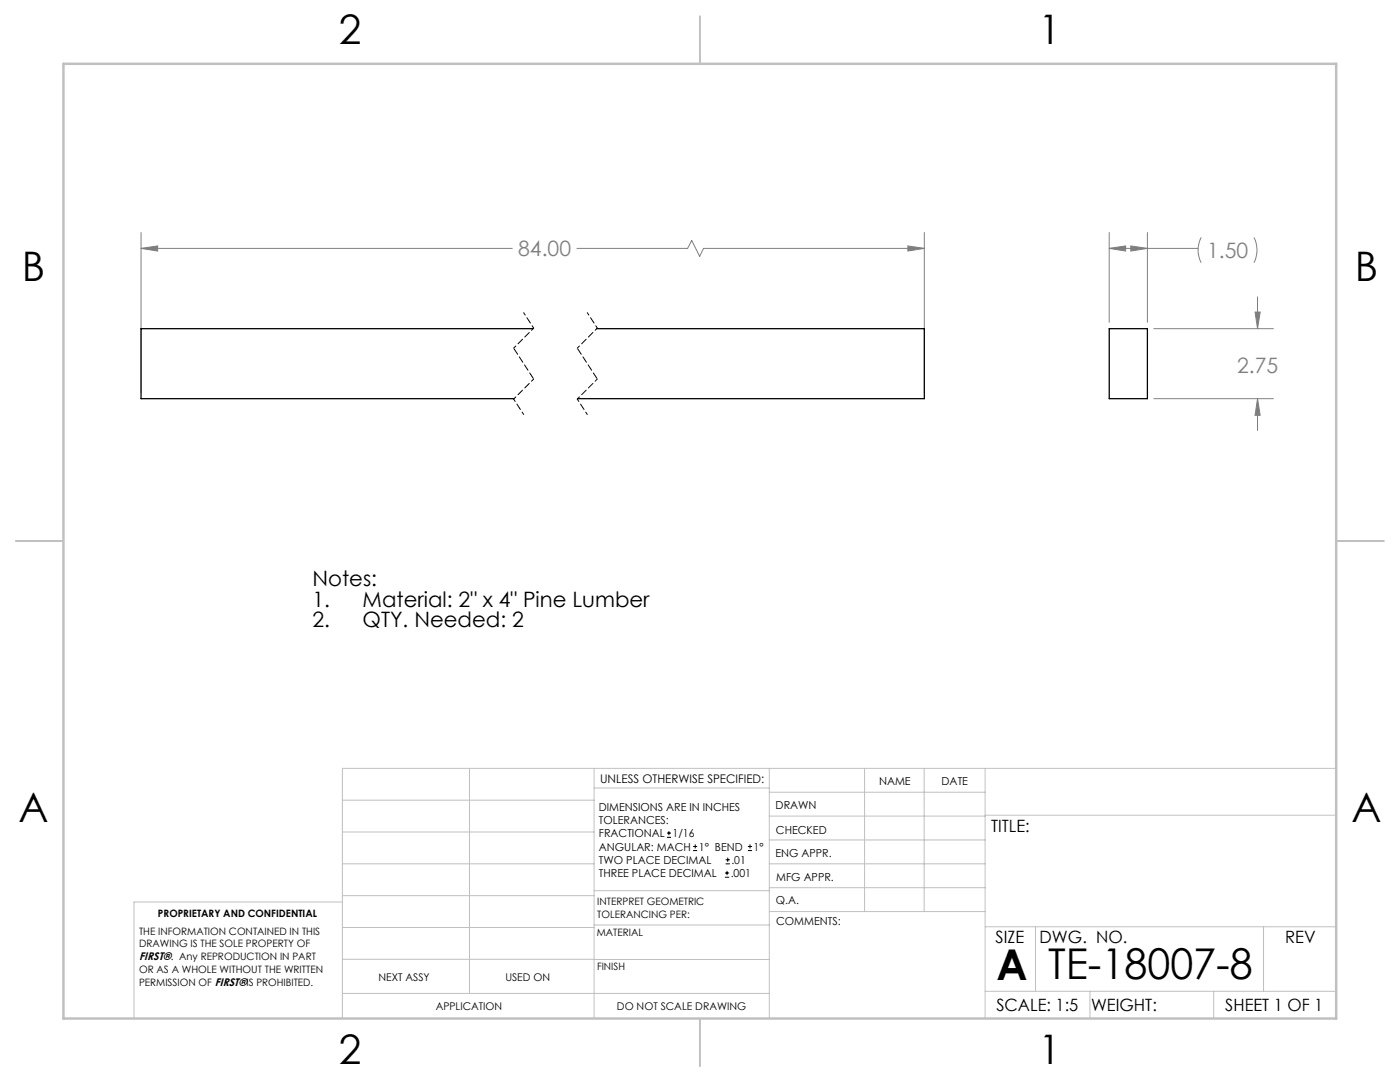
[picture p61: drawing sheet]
<svg xmlns="http://www.w3.org/2000/svg" width="279mm" height="216mm" viewBox="0 0 279 216" stroke-linecap="round" stroke-linejoin="round" font-family="sans-serif">
<defs><g id="words">
<g font-size="8.5">
<text x="198.9" y="195.5">A</text>
<text x="209.2" y="195.4">TE-18007-8</text>
</g>
<g font-size="8.1">
<text x="67.6" y="8.9">2</text>
<text x="207.3" y="8.9">1</text>
<text x="4.4" y="56.2">B</text>
<text x="270.4" y="56.2">B</text>
<text x="3.7" y="164.1">A</text>
<text x="269.7" y="164.1">A</text>
<text x="67.6" y="212.4">2</text>
<text x="207.3" y="212.4">1</text>
</g>
<g font-size="4.2" fill="#808080">
<text x="103.4" y="51.2">84.00</text>
<text x="240.9" y="51.5">1.50</text>
<text x="246.9" y="74.4">2.75</text>
</g>
<g font-size="4.2">
<text x="62.4" y="116.8">Notes:</text>
<text x="62.4" y="121">1.</text>
<text x="62.4" y="125.2">2.</text>
<text x="72.4" y="121">Material: 2&quot; x 4&quot; Pine Lumber</text>
<text x="72.4" y="125.2">QTY. Needed: 2</text>
</g>
<g font-size="3.4">
<text x="197.8" y="166">TITLE:</text>
<text x="198.7" y="188.1">SIZE</text>
<text x="207.5" y="188.1">DWG. NO.</text>
<text x="256.5" y="188.2">REV</text>
<text x="198.8" y="201.7">SCALE: 1:5</text>
<text x="217.7" y="201.8">WEIGHT:</text>
<text x="244.5" y="201.7">SHEET 1 OF 1</text>
</g>
<text font-size="2.4" x="119.8" y="156.2">UNLESS OTHERWISE SPECIFIED:</text>
<g font-size="2.2">
<text x="119.5" y="161.8">DIMENSIONS ARE IN INCHES</text>
<text x="154.8" y="161.4">DRAWN</text>
<text x="175.4" y="156.6">NAME</text>
<text x="187.9" y="156.7">DATE</text>
<text x="119.5" y="164.4">TOLERANCES:</text>
<text x="119.5" y="167.1">FRACTIONAL</text>
<text x="134.2" y="167.1">1/16</text>
<text x="154.9" y="166.3">CHECKED</text>
<text x="119.5" y="172.4">TWO PLACE DECIMAL</text>
<text x="119.5" y="169.7">ANGULAR: MACH</text>
<text x="139.5" y="169.7">1° BEND</text>
<text x="146" y="172.4">.01</text>
<text x="150.4" y="169.7">1°</text>
<text x="154.8" y="171">ENG APPR.</text>
<text x="119.5" y="175">THREE PLACE DECIMAL</text>
<text x="145.8" y="175">.001</text>
<text x="154.9" y="175.7">MFG APPR.</text>
<text x="154.9" y="180.4">Q.A.</text>
<text x="154.9" y="184.6">COMMENTS:</text>
<text x="27.8" y="191.6">FIRST®. Any REPRODUCTION IN PART</text>
</g>
<g font-size="2.1">
<text x="75.5" y="195.7">NEXT ASSY</text>
<text x="100.9" y="195.7">USED ON</text>
<text x="86.9" y="201.5">APPLICATION</text>
<text x="123.1" y="201.6">DO NOT SCALE DRAWING</text>
</g>
<g font-size="2">
<text x="31.5" y="182.9">PROPRIETARY AND CONFIDENTIAL</text>
<text x="119.2" y="180.6">INTERPRET GEOMETRIC</text>
<text x="119.2" y="183.1">TOLERANCING PER:</text>
<text x="27.8" y="186.5">THE INFORMATION CONTAINED IN THIS</text>
<text x="27.8" y="189">DRAWING IS THE SOLE PROPERTY OF</text>
<text x="119.1" y="186.7">MATERIAL</text>
<text x="27.8" y="194.1">OR AS A WHOLE WITHOUT THE WRITTEN</text>
<text x="27.8" y="196.7">PERMISSION OF FIRST®IS PROHIBITED.</text>
<text x="119.1" y="193.5">FINISH</text>
</g>
</g></defs>
<g fill="none" stroke="#c0c0c0" stroke-width=".2">
<path d="M68.3 159.7h50.3M93.7 153.3v44.9M118.6 153.3v49.9M118.6 157.2h34.9M153.5 153.3v49.9M153.5 158.1h43.1M172.5 153.3v28.6M184.4 153.3v28.6M196.6 153.3v49.9M266.7 153.3h-198.4v49.9M68.3 178.7h50.3M68.3 172.4h50.3"/>
<path d="M68.3 166h50.3M68.3 180h-41.6v23.2M118.6 177.7h35M153.5 167.6h43.1M153.5 162.8h43.1M153.5 172.4h43.1M153.5 177.1h43.1M196.6 162.7h70.1M68.3 198.2h85.2M68.3 191.4l85.2 .1M68.3 185.1h50.3M118.6 184.6h35"/>
<path d="M153.6 181.9h43M196.6 197.8h70.1M196.6 184.9h70.1M206.7 184.9v12.9M217.5 197.8v5.4M242.2 197.8v5.4M252.2 184.9v12.9"/>
</g>
<path d="M139.7 3.2v9.5M3.1 107.9h9.6M266.7 107.9h9.5M139.7 203.2v9.6" fill="none" stroke="#c0c0c0" stroke-width=".25"/>
<path d="M12.7 12.7h254v190.5h-254z" fill="none" stroke="#c0c0c0" stroke-width=".5"/>
<g fill="none" stroke="#808080" stroke-width=".2">
<path d="M28.2 49.6l3.3-.5v1zM28.2 46.4v31.9M28.2 49.6h74M115.1 49.6h22.1l.8-1.6 1.6 3.2 .8-1.6h44.1M181.2 49.1l3.3 .5-3.3 .5zM184.5 46.4v31.9M221.4 49.6l3.2-.5v1zM221.4 49.6h17.7M221.4 46.4v17.9M225.7 49.1l3.3 .5-3.3 .5zM229 46.4v17.9M239.7 47.4a5.6 5.6 0 0 0 0 5"/>
<path d="M250.3 47.4a5.6 5.6 0 0 1 0 5M251 59.2v6.4M230.3 79.6h23.8M230.3 65.6h23.8M250.5 62.3h1l-.5 3.3zM251 79.6l.5 3.3h-1zM251 79.6v6.3"/>
</g>
<path d="M102.5 79.6l2 3.1M104.5 62.4l2 3.1M106.5 65.5l-4 4M106.5 75.6l-4 4M115.2 79.6l2 3.1M117.2 62.4l2 3.1M119.2 65.5l-4 4M119.2 75.6l-4 4" fill="none" stroke="#000" stroke-width=".2" stroke-dasharray="1.3 .6" stroke-dashoffset=".7"/>
<path d="M102.5 69.5l4 6.1M115.2 69.5l4 6.1" fill="none" stroke="#000" stroke-width=".2" stroke-dasharray="1.3 .6" stroke-dashoffset="-.2"/>
<path d="M28.2 49.6l3.3-.5v1zM181.2 49.1l3.3 .5-3.3 .5zM221.4 49.6l3.2-.5v1zM225.7 49.1l3.3 .5-3.3 .5zM251 79.6l.5 3.3h-1zM250.5 62.3h1l-.5 3.3z" fill="#808080"/>
<path d="M106.4 65.6h-78.2v14h74.4M119.1 65.6h65.4v14h-69.2M221.4 65.6h7.6v14h-7.6z" fill="none" stroke="#000" stroke-width=".25"/>
<g fill="none" stroke="#000" stroke-width=".2">
<path d="M133.1 167.1h.8M133.1 166.2h.8M133.5 165.8v.9M138.3 169.7h.8M138.3 168.9h.8M138.7 168.5v.8M144.7 175h.8M144.7 174.2h.8M144.8 172.4h.9M144.8 171.6h.9M145.1 173.8v.8M145.2 171.1v.9"/>
<path d="M149.3 169.7h.8M149.3 168.9h.8M149.7 168.5v.8"/>
</g>
<use href="#words"/>
</svg>
